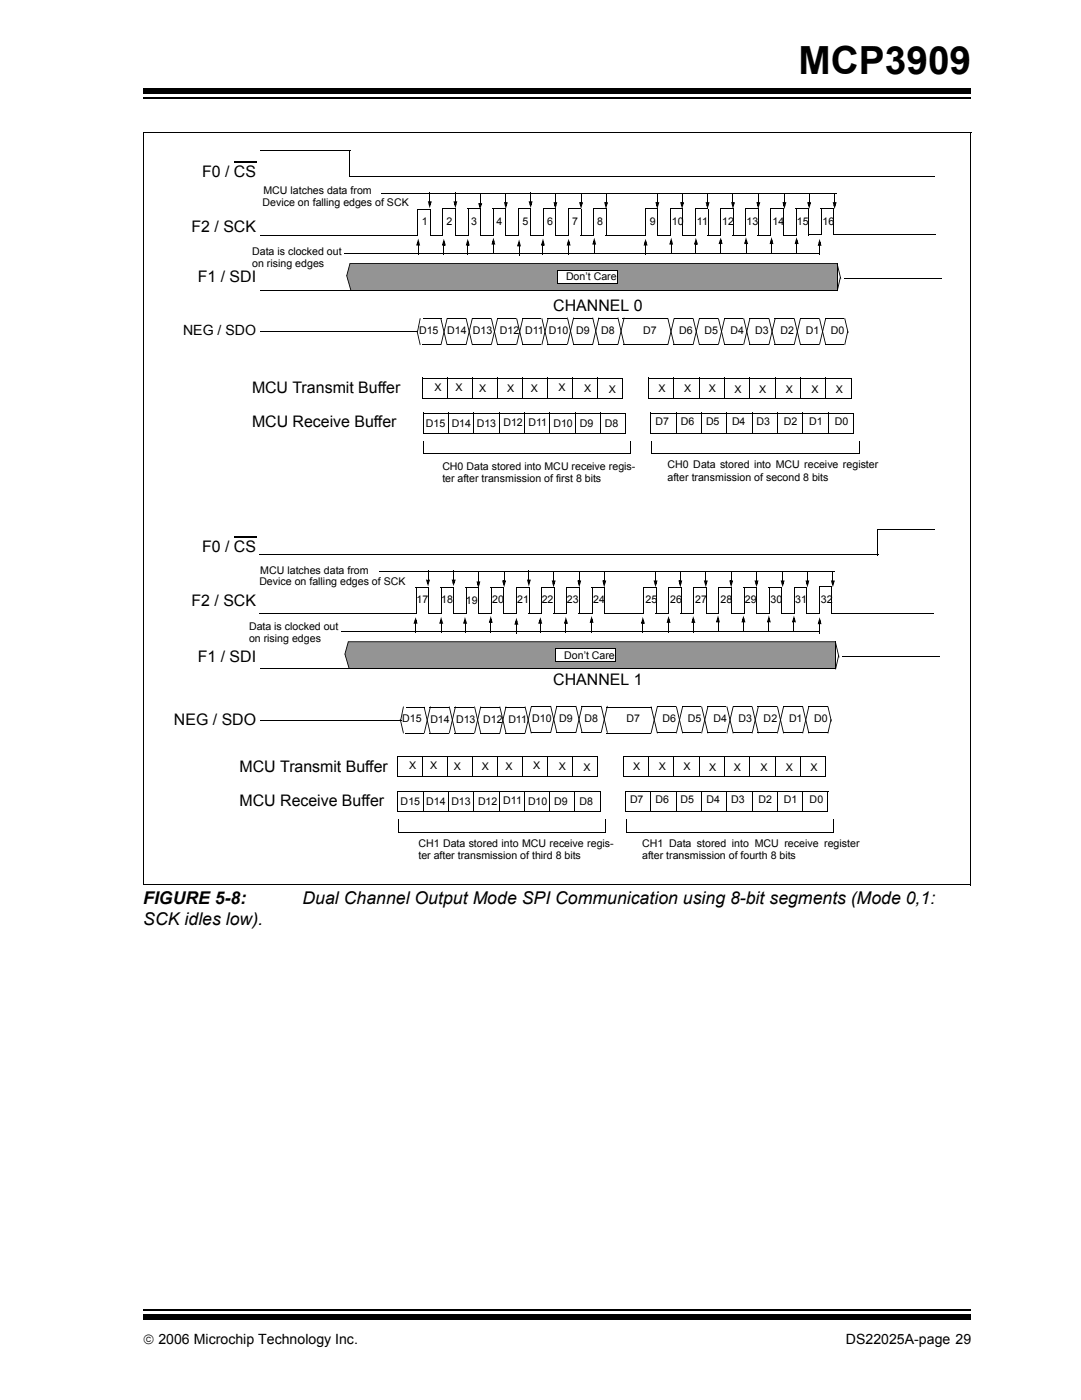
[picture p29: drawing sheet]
<svg xmlns="http://www.w3.org/2000/svg" width="216mm" height="279mm" viewBox="0 0 216 279" stroke-linecap="round" stroke-linejoin="round" font-family="sans-serif">
<defs><g id="words">
<text font-size="7.7" x="159.2" y="14.7">MCP3909</text>
<g font-size="3.5">
<text x="28.6" y="180.4">FIGURE 5-8:</text>
<text x="28.6" y="184.7">SCK idles low).</text>
<text x="60.3" y="180.4">Dual Channel Output Mode SPI Communication using 8-bit segments (Mode 0,1:</text>
</g>
<g font-size="3.2">
<text x="40.3" y="35.4">F0 / CS</text>
<text x="38.2" y="46.2">F2 / SCK</text>
<text x="39.4" y="56.3">F1 / SDI</text>
<text x="110.3" y="62">CHANNEL 0</text>
<text x="50.2" y="78.4">MCU Transmit Buffer</text>
<text x="50.2" y="85.3">MCU Receive Buffer</text>
<text x="40.3" y="110.2">F0 / CS</text>
<text x="38.2" y="120.8">F2 / SCK</text>
<text x="39.4" y="132.2">F1 / SDI</text>
<text x="110.3" y="136.8">CHANNEL 1</text>
<text x="34.7" y="144.6">NEG / SDO</text>
<text x="47.8" y="154">MCU Transmit Buffer</text>
<text x="47.8" y="160.9">MCU Receive Buffer</text>
</g>
<g font-size="2.8">
<text x="36.5" y="66.8">NEG / SDO</text>
<text x="28.6" y="268.1">© 2006 Microchip Technology Inc.</text>
<text x="168.7" y="268.1">DS22025A-page 29</text>
</g>
<g font-size="2.1">
<text x="52.4" y="41">Device on falling edges of SCK</text>
<text x="52.5" y="38.7">MCU latches data from</text>
<text x="84.1" y="44.9">1</text>
<text x="89" y="44.9">2</text>
<text x="94" y="44.9">3</text>
<text x="99" y="44.9">4</text>
<text x="104.2" y="44.9">5</text>
<text x="109.1" y="44.9">6</text>
<text x="114.1" y="44.9">7</text>
<text x="119.1" y="44.9">8</text>
<text x="129.6" y="44.9">9</text>
<text x="134" y="44.9">10</text>
<text x="139" y="44.9">11</text>
<text x="144" y="44.9">12</text>
<text x="148.9" y="44.9">13</text>
<text x="154" y="44.9">14</text>
<text x="158.9" y="44.9">15</text>
<text x="164" y="44.9">16</text>
<text x="50.3" y="50.9">Data is clocked out</text>
<text x="50.3" y="53.3">on rising edges</text>
<text x="112.9" y="55.9">Don’t Care</text>
<text x="83.6" y="66.7">D15</text>
<text x="89.2" y="66.7">D14 D13</text>
<text x="99.7" y="66.7">D12 D11 D10</text>
<text x="114.9" y="66.6">D9</text>
<text x="119.9" y="66.6">D8</text>
<text x="128.3" y="66.7">D7</text>
<text x="135.4" y="66.7">D6</text>
<text x="140.5" y="66.7">D5</text>
<text x="145.7" y="66.7">D4</text>
<text x="150.6" y="66.7">D3</text>
<text x="155.6" y="66.7">D2</text>
<text x="160.7" y="66.7">D1</text>
<text x="165.7" y="66.7">D0</text>
<text x="86.6" y="77.9">X</text>
<text x="90.8" y="78.1">X</text>
<text x="95.5" y="78.1">X</text>
<text x="101.2" y="78.1">X</text>
<text x="105.8" y="78.1">X</text>
<text x="111.4" y="78">X</text>
<text x="116.5" y="78.2">X</text>
<text x="121.4" y="78.4">X</text>
<text x="131.3" y="78.2">X</text>
<text x="136.4" y="78.2">X</text>
<text x="141.4" y="78.2">X</text>
<text x="146.5" y="78.4">X</text>
<text x="151.4" y="78.4">X</text>
<text x="156.7" y="78.4">X</text>
<text x="161.8" y="78.4">X</text>
<text x="166.7" y="78.4">X</text>
<text x="84.9" y="85.2">D15 D14 D13</text>
<text x="100.4" y="85.1">D12</text>
<text x="105.4" y="85">D11</text>
<text x="110.3" y="85.2">D10 D9</text>
<text x="120.6" y="85.2">D8</text>
<text x="130.7" y="84.8">D7</text>
<text x="135.8" y="84.8">D6</text>
<text x="140.8" y="84.8">D5</text>
<text x="146" y="84.8">D4</text>
<text x="150.9" y="84.8">D3</text>
<text x="156.3" y="84.8">D2</text>
<text x="161.3" y="84.8">D1</text>
<text x="166.5" y="84.8">D0</text>
<text x="88.2" y="93.8">CH0 Data stored into MCU receive regis-</text>
<text x="133.1" y="93.5">CH0 Data stored into MCU receive register</text>
<text x="133.1" y="95.9">after transmission of second 8 bits</text>
<text x="88.2" y="96.2">ter after transmission of first 8 bits</text>
<text x="51.7" y="116.8">Device on falling edges of SCK</text>
<text x="51.9" y="114.5">MCU latches data from</text>
<text x="49.7" y="125.8">Data is clocked out</text>
<text x="83" y="120.4">17</text>
<text x="88" y="120.4">18</text>
<text x="92.9" y="120.6">19</text>
<text x="98.1" y="120.4">20</text>
<text x="103.1" y="120.4">21</text>
<text x="108" y="120.4">22</text>
<text x="113" y="120.4">23</text>
<text x="118.3" y="120.4">24</text>
<text x="128.7" y="120.4">25</text>
<text x="133.6" y="120.4">26</text>
<text x="138.6" y="120.4">27</text>
<text x="143.7" y="120.4">28</text>
<text x="148.5" y="120.4">29</text>
<text x="153.7" y="120.4">30</text>
<text x="158.6" y="120.4">31</text>
<text x="163.7" y="120.4">32</text>
<text x="49.7" y="128.2">on rising edges</text>
<text x="112.5" y="131.4">Don’t Care</text>
<text x="80.2" y="144.1">D15</text>
<text x="85.8" y="144.2">D14 D13</text>
<text x="96.3" y="144.2">D12 D11 D10</text>
<text x="111.5" y="144.1">D9</text>
<text x="116.5" y="144.1">D8</text>
<text x="124.9" y="144.1">D7</text>
<text x="132.1" y="144.1">D6</text>
<text x="137.1" y="144.1">D5</text>
<text x="142.3" y="144.1">D4</text>
<text x="147.2" y="144.1">D3</text>
<text x="152.3" y="144.1">D2</text>
<text x="157.3" y="144.1">D1</text>
<text x="162.3" y="144.1">D0</text>
<text x="81.6" y="153.4">X</text>
<text x="85.7" y="153.6">X</text>
<text x="90.5" y="153.6">X</text>
<text x="96.1" y="153.6">X</text>
<text x="100.8" y="153.6">X</text>
<text x="106.3" y="153.5">X</text>
<text x="111.4" y="153.7">X</text>
<text x="116.4" y="153.9">X</text>
<text x="126.2" y="153.7">X</text>
<text x="131.3" y="153.7">X</text>
<text x="136.3" y="153.7">X</text>
<text x="141.4" y="153.9">X</text>
<text x="146.3" y="153.9">X</text>
<text x="151.7" y="153.9">X</text>
<text x="156.7" y="153.9">X</text>
<text x="161.6" y="153.9">X</text>
<text x="79.9" y="160.7">D15 D14 D13</text>
<text x="95.3" y="160.6">D12</text>
<text x="100.3" y="160.5">D11</text>
<text x="105.3" y="160.7">D10 D9</text>
<text x="115.5" y="160.7">D8</text>
<text x="125.6" y="160.3">D7</text>
<text x="130.7" y="160.3">D6</text>
<text x="135.7" y="160.3">D5</text>
<text x="140.9" y="160.3">D4</text>
<text x="145.8" y="160.3">D3</text>
<text x="151.2" y="160.3">D2</text>
<text x="156.3" y="160.3">D1</text>
<text x="161.4" y="160.3">D0</text>
<text x="83.4" y="169">CH1 Data stored into MCU receive regis-</text>
<text x="83.4" y="171.4">ter after transmission of third 8 bits</text>
<text x="128.1" y="169">CH1 Data stored into MCU receive register</text>
<text x="128.1" y="171.4">after transmission of fourth 8 bits</text>
</g>
</g></defs>
<path d="M28.6 261.4h165.1" fill="none" stroke="#000" stroke-width=".36"/>
<path d="M28.6 262.4h165.1v1h-165.1z" fill="#000"/>
<path d="M28.6 17.3h165.1v5.4h-165.1z" fill="#fff"/>
<path d="M28.6 19.6h165.1" fill="none" stroke="#000" stroke-width=".36"/>
<g fill="#000">
<path d="M28.6 17.7h165.1v1h-165.1zM51.8 30l.1 .2zM69.7 30l.2 .1zM69.7 35.1l.1 .2zM83.2 46.9l.1 .2zM83.2 41.7l.2 .1zM85.7 41.7l.1 .1zM85.7 41.7l.2 .1zM88.2 46.8l.1 .2zM88.2 41.7l.2 .1zM90.7 41.6l.1 .2zM90.7 41.7l.2 .1z"/>
<path d="M93.2 46.8l.1 .2zM93.3 41.7l.1 .1zM95.7 41.6l.1 .2zM95.7 41.7l.2 .1zM98.3 46.8v.2zM98.3 41.7l.1 .1zM100.7 41.7l.2 .1zM100.8 41.6v.2zM103.3 46.8v.2zM103.3 41.7l.1 .1zM105.7 41.6l.1 .2zM105.7 41.7l.2 .1z"/>
<path d="M108.3 46.8l.1 .2zM108.3 41.7l.2 .1zM110.8 41.6v.2zM110.8 41.7l.1 .1zM113.3 46.8l.1 .2zM113.3 41.7l.2 .1zM115.8 41.6l.1 .2zM115.8 41.7l.2 .1zM118.3 46.8l.1 .2zM118.3 41.7l.2 .1zM120.7 40.3h.1v.4h-.1zM120.8 38.4h.1v2h-.1z"/>
<path d="M120.8 41.6l.1 .2zM120.8 41.7l.2 .1zM120.5 40.3l.4 .2 .1 .5-.3 .1 .1-.6 .4 .1-.4 .1v-.4h.4l-.4 1.4zM128.6 46.8l.1 .2zM128.6 41.7l.2 .1zM130.9 40.3h.2v.4h-.2zM131 38.4h.1v2h-.1zM131.1 41.7l.1 .1zM130.7 40.3l.4 .2 .1 .5-.3 .1 .2-.6 .3 .1-.3 .1v-.4h.4l-.4 1.4zM131.1 41.6l.1 .2zM133.6 46.8l.1 .2zM133.6 41.7l.2 .1z"/>
<path d="M135.8 40.3h.2v.4h-.2zM135.9 38.4h.2v2h-.2zM135.6 40.3l.4 .2 .2 .5-.4 .1 .2-.6 .3 .1-.3 .1v-.4h.4l-.4 1.4zM136.1 41.6l.1 .2zM136.1 41.7l.1 .1zM138.6 46.8l.1 .2zM138.6 41.7l.2 .1zM138.7 48.7h.2v2h-.2zM138.7 47.5l.5 1.3-.4-.1-.2-.5 .3-.2-.1 .7-.3-.1 .3-.1v.3h-.4zM138.8 48.5h.1v.3h-.1zM140.9 40.3h.2v.4h-.2zM141 38.4h.2v2h-.2z"/>
<path d="M140.7 40.3l.4 .2 .1 .5-.3 .1 .2-.6 .3 .1-.3 .1v-.4h.4l-.4 1.4zM141.1 41.6l.1 .2zM141.1 41.7l.2 .1zM143.6 41.7l.2 .1zM143.7 47.4l.4 1.3-.4-.1-.2-.6 .4-.1-.2 .7-.3-.1 .3-.2v.4h-.4zM143.7 48.3h.1v.4h-.1zM146 40.3h.2v.4h-.2zM146.1 38.4h.1v2h-.1zM145.8 40.3l.4 .2 .1 .5-.3 .1 .1-.6 .4 .1-.3 .1v-.4h.3l-.3 1.4zM148.7 47.3l.5 1.4-.4-.1-.2-.6 .3-.1-.1 .7-.4-.1 .4-.2v.4h-.4zM148.8 48.3h.1v.4h-.1zM151 40.3h.2v.4h-.2z"/>
<path d="M151.1 38.4h.2v2h-.2zM150.8 40.3l.4 .2 .2 .5-.4 .1 .2-.6 .3 .1-.3 .1v-.4h.4l-.4 1.4zM153.8 47.3l.4 1.4-.4-.1-.1-.6 .3-.1-.1 .7-.4-.1 .3-.2v.4h-.3zM153.8 48.3h.2v.4h-.2zM156.3 40.3h.1v.4h-.1zM156.3 38.4h.2v2h-.2zM156 40.3l.4 .2 .2 .5-.4 .1 .2-.6 .3 .1-.3 .1v-.4h.4l-.4 1.4zM158.8 47.3l.5 1.4-.5-.1-.1-.6 .3-.1-.1 .7-.4-.1 .3-.2v.4h-.3zM158.8 48.3h.2v.4h-.2zM161.2 40.3h.2v.4h-.2zM161.3 38.4h.1v2h-.1zM161 40.3l.4 .2 .1 .5-.3 .1 .1-.6 .4 .1-.3 .1v-.4h.3l-.3 1.4z"/>
<path d="M166.3 40.3h.1v.4h-.1zM166.3 38.4h.2v2h-.2zM166 40.3l.4 .2 .2 .5-.4 .1 .2-.6 .4 .1-.4 .1v-.4h.4l-.4 1.4zM87.8 63.6h.2zM87.8 63.7l.2-.1 1.2 5.1-.2 .1zM89 68.8h.2zM92.8 63.5l.2 .1zM92.9 63.6h.1l1.3 5.1-.2 .1zM92.9 68.7l.1 .2zM94.1 68.8h.2zM94.1 63.5l.2 .1zM94.1 63.6h.2l-1.3 5.2-.1-.1z"/>
<path d="M97.9 63.5l.2 .1zM97.9 63.6h.2l1.2 5.1-.2 .1zM97.9 68.7l.1 .2zM99.1 68.8h.2zM99.1 63.5l.2 .1zM99.1 63.6h.2l-1.2 5.2-.2-.1zM102.9 63.5l.2 .1zM102.9 63.6h.2l1.2 5.1-.1 .1zM102.9 68.7l.2 .2zM104.2 68.8h.2zM104.2 63.5l.1 .1zM104.2 63.6h.1l-1.2 5.2-.2-.1z"/>
<path d="M107.9 63.5l.2 .1zM108 63.6h.1l1.3 5.1-.2 .1zM108 68.7l.1 .2zM109.2 68.8h.2zM109.2 63.5l.2 .1zM109.2 63.6h.2l-1.3 5.2-.1-.1zM133.1 63.5l.2 .1zM133.1 63.6h.2l1.2 5.1-.2 .1zM133.1 68.7l.1 .2zM134.3 68.8h.2zM134.3 63.5l.2 .1zM134.3 63.6h.2l-1.2 5.2-.2-.1z"/>
<path d="M138 68.7l.1 .2zM138.1 63.5l.2 .1zM138.1 63.6h.2l1.2 5.1-.1 .1zM138.1 68.7l.2 .2zM139.4 68.8h.2zM139.4 63.5l.1 .1zM139.4 63.6h.1l-1.2 5.2-.2-.1zM143 63.5l.1 .2zM143 68.7l.1 .2zM143.2 63.5l.1 .1zM143.2 63.6h.1l1.3 5.1-.2 .1zM143.2 68.7l.1 .2z"/>
<path d="M144.4 68.8h.2zM144.4 63.5l.2 .1zM144.4 63.6h.2l-1.3 5.2-.1-.1zM148.1 63.5l.1 .2zM148.1 68.7l.1 .2zM148.2 63.5l.2 .1zM148.2 63.6h.2l1.2 5.1-.2 .1zM148.2 68.7l.2 .2zM149.4 68.8h.2zM149.5 63.5l.1 .1zM149.4 63.6h.2l-1.2 5.2-.2-.1zM153.1 63.5l.1 .2z"/>
<path d="M153.1 68.7l.1 .2zM153.2 63.5l.2 .1zM153.2 63.6h.2l1.2 5.1-.1 .1zM153.2 68.7l.2 .2zM154.5 68.8h.2zM154.5 63.5l.1 .1zM154.5 63.6h.1l-1.2 5.2-.2-.1zM158.2 63.5v.2zM158.2 68.7v.2zM158.3 63.5l.2 .1zM158.3 63.6h.2l1.2 5.1-.2 .1zM158.3 68.7l.1 .2z"/>
<path d="M159.5 68.8h.2zM159.5 63.5l.2 .1zM159.5 63.6h.2l-1.2 5.2-.2-.1zM163.3 63.5l.2 .1zM163.3 63.6h.2l1.2 5.1-.2 .1zM163.3 68.7l.2 .2zM164.5 68.8h.2zM164.6 63.5l.1 .1zM164.5 63.6h.2l-1.2 5.2-.2-.1zM168.3 63.5l.2 .1zM168.4 63.6h.1l.7 2.8h-.2zM168.4 68.7l.1 .2z"/>
<path d="M169 66l.1 .1zM169 66.1h.1l-.6 2.7-.1-.1zM169 66.4h.2z"/>
</g>
<g fill="none" stroke="#000" stroke-width=".2">
<path d="M51.9 30.1h18M69.8 30.1v5.2M69.8 35.2h116.5M76 38.5h90.8M51.8 47h31.4M51.8 57.9h18.1M68.7 50.6h94.8M83.2 41.7h2.5M83.3 41.8v5.3M85.7 46.9h2.5M85.8 41.8v5.3M88.2 41.7h2.5"/>
<path d="M88.3 41.8v5.2M90.7 46.9h2.5M90.8 41.8v5.2M93.2 41.7h2.5M93.3 41.8v5.2M95.7 46.9h2.6M95.8 41.8v5.2M98.2 41.7h2.6M98.4 41.8v5.2M100.7 46.9h2.6M100.8 41.8v5.2M103.2 41.7h2.5"/>
<path d="M103.4 41.8v5.2M105.7 46.9h2.6M105.8 41.8v5.2M108.2 41.7h2.6M108.4 41.8v5.2M110.8 46.9h2.5M110.8 41.8v5.2M111.8 52.7h28.7M113.3 41.7h2.5M113.4 41.8v5.2M115.8 46.9h2.5M115.9 41.8v5.2"/>
<path d="M118.3 41.7h2.5M118.4 41.8v5.2M120.7 46.9h7.9M120.9 41.8v5.2M128.6 41.7h2.5M128.7 41.8v5.2M131.1 46.9h2.5M131.1 41.8v5.2M133.6 41.7h2.5M133.7 41.8v5.2M136.1 46.9h2.5M136.2 41.8v5.2"/>
<path d="M138.6 41.7h2.5M138.7 41.8v5.2M141.1 46.9h2.6M141.2 41.8v5.2M143.6 41.7h2.6v5.3M143.7 48.6v2M143.7 41.8v5.2M146.1 46.9h2.6M148.6 41.7h2.6v5.3M148.7 41.7v5.3M148.8 48.6v2M151.1 46.9h2.6"/>
<path d="M153.6 41.7h2.6v5.3M153.7 41.7v5.3M153.8 48.6v2M156.1 46.9h2.6M158.6 41.7h2.6v5.3M158.8 41.7v5.3M158.8 48.6v2M161.1 46.9h2.6M163.6 41.7h2.6M163.7 41.6v5.4M166.2 41.6v5.4M166.3 46.9h20.3"/>
<path d="M51.9 66.2h31.2M89 63.6h3.8M89 68.8h3.8M94.1 63.6h3.8M94.1 68.8h3.8M99.1 63.6h3.8M99.1 68.8h3.8M104.2 63.6h3.7M104.2 68.8h3.7M124.1 63.6h9.2M124.2 68.8h8.9M134.3 63.6h3.8"/>
<path d="M134.3 68.8h3.7M139.4 63.6h3.6M139.4 68.8h3.6M144.4 63.6h3.7M144.4 68.8h3.7M149.4 63.6h3.7M149.4 68.8h3.7M154.5 63.6h3.7M154.5 68.8h3.7M159.5 63.6h3.8M159.5 68.8h3.8M164.5 63.6h3.8"/>
<path d="M164.5 68.8h3.8"/>
</g>
<g fill="#000">
<path d="M120.7 40.5h.3l-.2 .6zM130.9 40.5h.3l-.1 .6zM135.8 40.5h.4l-.2 .6zM138.8 48.1l.1 .5h-.3zM140.9 40.5h.3l-.1 .6zM143.7 48l.1 .5h-.3zM146 40.5h.3l-.1 .6zM148.8 48l.1 .5h-.3zM151 40.5h.4l-.2 .6zM153.8 48l.2 .5h-.3zM156.3 40.5h.3l-.2 .6zM158.8 48l.2 .5h-.3z"/>
<path d="M161.2 40.5h.3l-.1 .6zM166.3 40.5h.3l-.2 .6z"/>
</g>
<path d="M69.8 52.6h97.2v5.3h-97l-.9-2.9z" fill-rule="evenodd" fill="#949494"/>
<path d="M69.7 52.6h.2l-.7 2.5h-.2l.2-.1 .8 2.9v.1l-1-2.9z" fill="#000"/>
<path d="M69.7 52.6h97.3M70 57.9h97M167 52.5v5.4" fill="none" stroke="#000" stroke-width=".2"/>
<path d="M111.1 54h12v2.6h-12z" fill="#fff"/>
<path d="M111 56.6h12.1M111.1 54h12.1M111.1 53.9v2.7M123.1 54v2.7" fill="none" stroke="#000" stroke-width=".2"/>
<path d="M84.3 75.5h5v3.9h-5z" fill="#fff"/>
<path d="M84.2 79.4h5.1M84.3 75.5h5.1M84.3 75.4v4M89.3 75.5v4" fill="none" stroke="#000" stroke-width=".2"/>
<path d="M89.3 75.5h5v3.9h-5z" fill="#fff"/>
<path d="M89.2 79.4h5.1M89.3 75.5h5.1M89.3 75.4v4M94.3 75.5v4" fill="none" stroke="#000" stroke-width=".2"/>
<path d="M94.3 75.5h5v3.9h-5z" fill="#fff"/>
<path d="M94.2 79.4h5.1M94.3 75.5h5.1M94.3 75.4v4M99.3 75.5v4" fill="none" stroke="#000" stroke-width=".2"/>
<path d="M99.3 75.5h4.9v3.9h-4.9z" fill="#fff"/>
<path d="M99.2 79.4h5M99.3 75.5h5M99.3 75.4v4M104.2 75.5v4" fill="none" stroke="#000" stroke-width=".2"/>
<path d="M104.2 75.5h5v3.9h-5z" fill="#fff"/>
<path d="M104.2 79.4h5M104.2 75.5h5.1M104.2 75.4v4M109.2 75.5v4" fill="none" stroke="#000" stroke-width=".2"/>
<path d="M109.2 75.5h5v3.9h-5z" fill="#fff"/>
<path d="M109.2 79.4h5M109.2 75.5h5.1M109.2 75.4v4M114.2 75.5v4" fill="none" stroke="#000" stroke-width=".2"/>
<path d="M114.2 75.5h5v3.9h-5z" fill="#fff"/>
<path d="M114.1 79.4h5.1M114.2 75.4v4M114.2 75.5h5.1M119.2 75.5v4" fill="none" stroke="#000" stroke-width=".2"/>
<path d="M119.2 75.5h5v3.9h-5z" fill="#fff"/>
<path d="M119.1 79.4h5.1M119.2 75.5h5M119.2 75.4v4M124.2 75.5v4" fill="none" stroke="#000" stroke-width=".2"/>
<path d="M129.3 75.5h5.1v3.9h-5.1z" fill="#fff"/>
<path d="M129.2 79.4h5.2M129.3 75.4v4M129.3 75.5h5.2M134.4 75.5v4" fill="none" stroke="#000" stroke-width=".2"/>
<path d="M134.4 75.5h5v3.9h-5z" fill="#fff"/>
<path d="M134.3 79.4h5.1M134.4 75.5h5.1M134.4 75.4v4M139.4 75.5v4" fill="none" stroke="#000" stroke-width=".2"/>
<path d="M139.4 75.5h5.1v3.9h-5.1z" fill="#fff"/>
<path d="M139.3 79.4h5.2M139.4 75.4v4M139.4 75.5h5.1M144.5 75.5v4" fill="none" stroke="#000" stroke-width=".2"/>
<path d="M144.5 75.5h5v3.9h-5z" fill="#fff"/>
<path d="M144.4 79.4h5.1M144.5 75.5h5.1M144.5 75.4v4M149.5 75.5v4" fill="none" stroke="#000" stroke-width=".2"/>
<path d="M149.5 75.5h5.1v3.9h-5.1z" fill="#fff"/>
<path d="M149.4 79.4h5.2M149.5 75.5h5.1M149.5 75.4v4M154.6 75.5v4" fill="none" stroke="#000" stroke-width=".2"/>
<path d="M154.6 75.5h5v3.9h-5z" fill="#fff"/>
<path d="M154.5 79.4h5.1M154.6 75.5h5.1M154.6 75.4v4M159.6 75.5v4" fill="none" stroke="#000" stroke-width=".2"/>
<path d="M159.6 75.5h5.1v3.9h-5.1z" fill="#fff"/>
<path d="M159.5 79.4h5.2M159.6 75.5h5.1M159.6 75.4v4M164.7 75.5v4" fill="none" stroke="#000" stroke-width=".2"/>
<path d="M164.7 75.5h5v3.9h-5z" fill="#fff"/>
<path d="M164.6 79.4h5.1M164.7 75.5h5.1M164.7 75.4v4M169.7 75.5v4" fill="none" stroke="#000" stroke-width=".2"/>
<path d="M84.4 82.5h5v3.9h-5z" fill="#fff"/>
<path d="M84.3 86.4h5.1M84.4 82.5h5.1M84.4 82.4v4M89.4 82.5v4" fill="none" stroke="#000" stroke-width=".2"/>
<path d="M89.4 82.5h5.1v3.9h-5.1z" fill="#fff"/>
<path d="M89.3 86.4h5.2M89.4 82.4v4M89.4 82.5h5.2M94.5 82.5v4" fill="none" stroke="#000" stroke-width=".2"/>
<path d="M94.5 82.5h5v3.9h-5z" fill="#fff"/>
<path d="M94.4 86.4h5.1M94.5 82.4v4M94.5 82.5h5.1M99.5 82.5v4" fill="none" stroke="#000" stroke-width=".2"/>
<path d="M99.5 82.5h5.1v3.9h-5.1z" fill="#fff"/>
<path d="M99.4 86.4h5.2M99.5 82.5h5.1M99.5 82.4v4M104.6 82.5v4" fill="none" stroke="#000" stroke-width=".2"/>
<path d="M104.6 82.5h5v3.9h-5z" fill="#fff"/>
<path d="M104.5 86.4h5.1M104.6 82.5h5.1M104.6 82.4v4M109.6 82.5v4" fill="none" stroke="#000" stroke-width=".2"/>
<path d="M109.6 82.5h5.1v3.9h-5.1z" fill="#fff"/>
<path d="M109.5 86.4h5.2M109.6 82.5h5.1M109.6 82.4v4M114.7 82.5v4" fill="none" stroke="#000" stroke-width=".2"/>
<path d="M114.7 82.5h5v3.9h-5z" fill="#fff"/>
<path d="M114.6 86.4h5.1M114.7 82.5h5.1M114.7 82.4v4M119.7 82.5v4" fill="none" stroke="#000" stroke-width=".2"/>
<path d="M119.7 82.5h5v3.9h-5z" fill="#fff"/>
<path d="M119.6 86.4h5.1M119.7 82.5h5.1M119.7 82.4v4M124.7 82.5v4" fill="none" stroke="#000" stroke-width=".2"/>
<path d="M129.8 82.5h5.1v3.9h-5.1z" fill="#fff"/>
<path d="M129.7 86.4h5.2M129.8 82.4v4M129.8 82.5h5.1M134.9 82.5v4" fill="none" stroke="#000" stroke-width=".2"/>
<path d="M134.9 82.5h5v3.9h-5z" fill="#fff"/>
<path d="M134.8 86.4h5.1M134.9 82.4v4M134.9 82.5h5.1M139.9 82.5v4" fill="none" stroke="#000" stroke-width=".2"/>
<path d="M139.9 82.5h5v3.9h-5z" fill="#fff"/>
<path d="M139.8 86.4h5.1M139.9 82.4v4M139.9 82.5h5.1M144.9 82.5v4" fill="none" stroke="#000" stroke-width=".2"/>
<path d="M144.9 82.5h5.1v3.9h-5.1z" fill="#fff"/>
<path d="M144.9 86.4h5.1M144.9 82.5h5.2M144.9 82.4v4M150 82.5v4" fill="none" stroke="#000" stroke-width=".2"/>
<path d="M150 82.5h5v3.9h-5z" fill="#fff"/>
<path d="M149.9 86.4h5.1M150 82.5h5.1M150 82.4v4M155 82.5v4" fill="none" stroke="#000" stroke-width=".2"/>
<path d="M155 82.5h5.1v3.9h-5.1z" fill="#fff"/>
<path d="M154.9 86.4h5.2M155 82.5h5.2M155 82.4v4M160.1 82.5v4" fill="none" stroke="#000" stroke-width=".2"/>
<path d="M160.1 82.5h5v3.9h-5z" fill="#fff"/>
<path d="M160 86.4h5.1M160.1 82.4v4M160.1 82.5h5.1M165.1 82.5v4" fill="none" stroke="#000" stroke-width=".2"/>
<path d="M165.1 82.5h5.1v3.9h-5.1z" fill="#fff"/>
<g fill="none" stroke="#000" stroke-width=".2">
<path d="M103.5 49.1v2M168.3 55.5h19.4M84.2 68.8h3.7M84.4 63.6h3.6M109.2 63.5h3.8M109.2 68.7h3.8M114.3 63.5h3.8M114.3 68.7h3.8M119.3 63.5h3.8M119.3 68.7h3.8M84.4 88.1v2.5M125.8 88.1v2.5h-41.5"/>
<path d="M129.9 90.6h41.4M129.9 88.1v2.5M165 86.4h5.2M165.1 82.5h5.1M165.1 82.4v4M170.2 82.5v4M171.3 88.1v2.5M51.8 110.7h123.5M75.6 114h90.8M82.8 117.2h2.6v5.4M83 117.2v5.4M87.8 117.2h2.6v5.3"/>
<path d="M88 117.2v5.3M92.9 117.2h2.6v5.3M93 117.2v5.3M97.9 117.2h2.6v5.3M98 117.2v5.3M102.9 117.2h2.6v5.3M103 117.2v5.3M107.9 117.2h2.6v5.3M108 117.2v5.3M112.9 117.2h2.6v5.3M113 117.2v5.3M117.9 117.2h2.6v5.3"/>
<path d="M118 117.2v5.3M128.2 117.2h2.6v5.3M128.3 117.2v5.3M133.2 117.2h2.6v5.3M133.4 117.2v5.3M138.2 117.2h2.6v5.3M138.3 117.2v5.3M143.2 117.2h2.6M143.4 117.2v5.3M145.8 117.3v5.2M148.3 117.2h2.5M148.4 117.3v5.2"/>
<path d="M150.9 117.3v5.2M153.3 117.2h2.5M153.4 117.3v5.2M155.9 117.3v5.2M158.3 117.2h2.5M158.4 117.3v5.2M160.9 117.3v5.2M163.3 117.1h2.5M163.4 117.2v5.3M165.9 117.2v5.3M174.9 105.5v5.3M175.2 105.6h11.3"/>
<path d="M51.8 122.5h31.2M52 133.4h17.5M68.2 126.1h95.3M85.3 122.4h2.6M90.4 122.4h2.6M95.4 122.4h2.6M100.4 122.4h2.6M105.4 122.4h2.6M110.4 122.4h2.6M111.4 128.2h28.8M115.4 122.4h2.6M120.4 122.4h7.9"/>
<path d="M130.7 122.4h2.6M135.7 122.4h2.6M138.2 124.2v2M140.7 122.4h2.6M145.8 122.4h2.5M150.8 122.4h2.5M155.8 122.4h2.5M160.8 122.4h2.5M166 122.3h20.2"/>
</g>
<g fill="#000">
<path d="M83.3 48.9h.2v2h-.2zM83.4 47.6l.4 1.4-.4-.1-.2-.6 .4-.1-.2 .7-.3-.1 .3-.2v.4h-.4zM83.4 48.6h.1v.4h-.1zM85.5 40.2h.2v.3h-.2zM85.6 38.3h.2v2h-.2zM85.3 40.2l.4 .1 .2 .6h-.4l.2-.6 .3 .1-.3 .1v-.3h.4l-.4 1.4zM88.4 48.9h.2v2h-.2zM88.5 47.7l.4 1.3-.4-.1-.2-.6 .4-.1-.2 .7-.3-.1 .3-.2v.4h-.4zM88.5 48.6h.2v.4h-.2zM90.7 40.2h.1v.3h-.1zM90.7 38.3h.2v2h-.2zM90.4 40.2l.4 .1 .2 .6h-.4l.2-.6 .3 .1-.3 .1v-.3h.4l-.4 1.4z"/>
<path d="M93.2 48.9h.1v2h-.1zM93.3 47.7l.4 1.3-.4-.1-.2-.6 .3-.1-.1 .7-.4-.1 .4-.2v.4h-.4zM93.3 48.6h.1v.4h-.1zM95.6 40.5h.1v.4h-.1zM95.7 38.6h.1v2h-.1zM95.4 40.5l.4 .2 .1 .5-.3 .1 .1-.6 .4 .1-.4 .1v-.4h.5l-.5 1.3zM98.3 48.7h.2v2h-.2zM98.4 47.4l.4 1.4-.4-.1-.2-.5 .4-.2-.2 .7-.3-.1 .3-.1v.3h-.4zM98.4 48.5h.1v.3h-.1zM100.7 40.3h.2v.4h-.2zM100.8 38.4h.1v2h-.1zM100.5 40.3l.4 .2 .1 .5-.3 .1 .1-.6 .4 .1-.3 .1v-.4h.3l-.3 1.4z"/>
<path d="M103.5 47.8l.4 1.4-.4-.2-.2-.5 .4-.1-.2 .6-.3-.1 .3-.1v.4h-.4zM103.5 48.8h.2v.4h-.2zM105.6 40.2h.2v.3h-.2zM105.7 38.3h.2v2h-.2zM105.4 40.2l.4 .1 .2 .6-.4 .1 .2-.7 .3 .1-.3 .1v-.3h.4l-.4 1.3zM108.2 48.9h.2v2h-.2zM108.3 47.6l.3 1.4-.4-.1-.1-.6 .3-.1-.1 .7-.4-.1 .4-.2v.4h-.4zM108.3 48.6h.1v.4h-.1zM110.6 40.3h.1v.4h-.1zM110.7 38.4h.1v2h-.1zM110.4 40.3l.4 .2 .1 .5-.3 .1 .1-.6 .4 .1-.4 .1v-.4h.4l-.4 1.4zM113.3 48.9h.2v2h-.2z"/>
<path d="M113.4 47.7l.4 1.3-.4-.1-.2-.6 .3-.1-.1 .7-.3-.1 .3-.2v.4h-.4zM113.4 48.6h.1v.4h-.1zM115.7 40.3h.2v.4h-.2zM115.8 38.4h.2v2h-.2zM115.5 40.3l.4 .2 .1 .5-.3 .1 .1-.6 .4 .1-.3 .1v-.4h.3l-.3 1.4zM118.4 48.7h.2v2h-.2zM118.5 47.4l.4 1.4-.4-.1-.2-.5 .4-.2-.2 .7-.3-.1 .3-.1v.3h-.4zM118.5 48.5h.1v.3h-.1zM128.6 48.9h.2v2h-.2zM128.7 47.7l.4 1.3-.4-.1-.2-.6 .4-.1-.2 .7-.3-.1 .3-.2v.4h-.4zM128.7 48.6h.2v.4h-.2zM133.8 48.7h.1v2h-.1z"/>
<path d="M133.8 47.4l.4 1.4-.4-.1-.1-.5 .3-.2-.1 .7-.4-.1 .3-.1v.3h-.3zM133.8 48.5h.2v.3h-.2zM166.9 52.7l.1 .1zM166.9 52.8h.1l.7 2.8h-.1zM166.9 58l.1 .1zM167.5 55.3l.1 .1zM167.5 55.4h.1l-.6 2.6h-.1zM167.6 55.6l.1 .1zM83.1 66l.1 .1zM83.1 66.1h.1l.7 2.6-.2 .1zM83.1 66.3l.2 .1zM83.7 68.8h.2z"/>
<path d="M83.7 63.5l.2 .1zM83.7 63.6h.2l-.6 2.7h-.2zM87.9 68.7l.1 .2zM89.1 63.5l.1 .1zM89.1 63.6h.1l-1.2 5.2-.1-.1zM113.1 63.4l.1 .1zM113.1 63.5h.1l1.2 5.1-.1 .1zM113.1 68.6l.1 .2zM114.3 68.7h.2zM114.3 63.4l.1 .1zM114.3 63.5h.1l-1.2 5.2-.1-.1zM118.1 63.4l.2 .1z"/>
<path d="M118.1 63.5h.2l1.2 5.1-.2 .1zM118.1 68.6l.2 .2zM119.3 68.7h.2zM119.3 63.4l.2 .1zM119.3 63.5h.2l-1.2 5.2-.2-.1zM123.1 63.4l.2 .1zM123.1 63.5h.2l1.2 5.1-.1 .1zM123.1 68.6l.2 .2zM124.4 68.7h.1zM124.4 63.4l.1 .1zM124.4 63.5h.1l-1.2 5.2-.2-.1zM120.3 115.8h.2v.4h-.2z"/>
<path d="M120.4 113.9h.2v2h-.2zM120.1 115.8l.4 .2 .1 .5-.3 .1 .2-.6 .3 .1-.3 .1v-.4h.4l-.4 1.4zM130.6 115.8h.1v.4h-.1zM130.6 113.9h.2v2h-.2zM130.3 115.8l.4 .2 .2 .5-.3 .1 .1-.6 .3 .1-.3 .1v-.4h.4l-.4 1.4zM135.5 115.8h.2v.4h-.2zM135.6 113.9h.1v2h-.1zM135.3 115.8l.4 .2 .1 .5-.3 .1 .1-.6 .4 .1-.3 .1v-.4h.3l-.3 1.4zM140.6 115.8h.1v.4h-.1zM140.7 113.9h.1v2h-.1zM140.3 115.8l.4 .2 .2 .5-.3 .1 .1-.6 .4 .1-.4 .1v-.4h.4l-.4 1.4zM145.6 115.8h.2v.4h-.2z"/>
<path d="M145.7 113.9h.2v2h-.2zM145.8 117.2l.1 .1zM145.4 115.8l.4 .2 .2 .5-.4 .1 .2-.6 .3 .1-.3 .1v-.4h.4l-.4 1.4zM148.3 117.2l.2 .1zM150.7 115.8h.2v.4h-.2zM150.8 117.1l.1 .2zM150.8 117.2l.1 .1zM150.8 113.9h.1v2h-.1zM150.5 115.8l.4 .2 .1 .5-.3 .1 .1-.6 .4 .1-.3 .1v-.4h.3l-.3 1.4zM153.3 117.2l.2 .1zM155.8 117.1l.1 .2zM155.8 117.2l.2 .1z"/>
<path d="M155.9 115.8h.2v.4h-.2zM156 113.9h.1v2h-.1zM155.7 115.8l.4 .2 .1 .5-.3 .1 .1-.6 .4 .1-.3 .1v-.4h.3l-.3 1.4zM158.3 117.2l.2 .1zM160.8 117.2l.2 .1zM160.8 117.1l.1 .2zM160.8 115.8h.2v.4h-.2zM160.9 113.9h.2v2h-.2zM160.6 115.8l.4 .2 .2 .5-.4 .1 .2-.6 .3 .1-.3 .1v-.4h.4l-.4 1.4zM163.3 117.1l.2 .1zM165.8 117.1l.1 .1zM165.9 115.8h.2v.4h-.2z"/>
<path d="M166 113.9h.2v2h-.2zM165.7 115.8l.4 .2 .1 .5-.3 .1 .2-.6 .3 .1-.3 .1v-.4h.4l-.4 1.4zM51.9 133.3l.1 .2zM126.6 122.3v.2zM138.2 123l.5 1.3-.5-.1-.1-.5 .3-.2-.1 .7-.4-.1 .3-.1v.3h-.3zM138.2 124h.2v.3h-.2zM143.1 124.1h.2v2h-.2zM143.2 122.8l.4 1.4-.4-.1-.2-.6 .3-.1-.1 .7-.4-.1 .4-.2v.4h-.4zM143.2 123.8h.1v.4h-.1zM143.3 122.3v.2zM148.1 124.1h.2v2h-.2zM148.2 122.9l.4 1.3-.4-.1-.1-.6 .3-.1-.1 .7-.4-.1 .3-.2v.4h-.4z"/>
<path d="M148.2 123.8h.2v.4h-.2zM148.3 122.3l.1 .2zM153.2 124.1h.2v2h-.2zM153.3 122.3l.1 .2zM153.3 122.8l.4 1.4-.4-.1-.2-.6 .4-.1-.2 .7-.3-.1 .3-.2v.4h-.4zM153.3 123.8h.2v.4h-.2zM158.2 124.1h.2v2h-.2zM158.3 122.3l.1 .2zM158.3 122.9l.4 1.3-.4-.1-.2-.6 .4-.1-.2 .7-.3-.1 .3-.2v.4h-.4zM158.3 123.8h.2v.4h-.2zM163.3 122.3l.1 .1zM165.9 122.3l.1 .1z"/>
</g>
<g fill="#000">
<path d="M83.4 48.3l.1 .5h-.3zM85.5 40.3h.4l-.2 .6zM88.5 48.3l.2 .5h-.4zM90.7 40.3h.3l-.2 .6zM93.3 48.3l.1 .5h-.3zM95.6 40.7h.3l-.2 .5zM98.4 48.1l.1 .5h-.3zM100.7 40.5h.3l-.1 .6zM103.5 48.5l.2 .5h-.4zM105.6 40.3h.4l-.2 .6zM108.3 48.3l.1 .5h-.3zM110.6 40.5h.3l-.2 .6z"/>
<path d="M113.4 48.3l.1 .5h-.3zM115.7 40.5h.3l-.1 .6zM118.5 48.1l.1 .5h-.3zM128.7 48.3l.2 .5h-.3zM133.8 48.1l.2 .5h-.3zM120.3 116h.3l-.1 .6zM130.6 116h.3l-.2 .6zM135.5 116h.3l-.1 .6zM140.6 116h.3l-.2 .6zM145.6 116h.3l-.1 .6zM150.7 116h.3l-.1 .6zM155.9 116h.3l-.1 .6z"/>
<path d="M160.8 116h.3l-.1 .6zM165.9 116h.3l-.1 .6zM138.2 123.6l.2 .5h-.3zM143.2 123.5l.1 .5h-.3zM148.2 123.5l.2 .5h-.3zM153.3 123.5l.2 .5h-.3zM158.3 123.5l.2 .5h-.3z"/>
</g>
<path d="M69.4 128.1h97.2v5.3h-97l-.8-2.9z" fill-rule="evenodd" fill="#949494"/>
<path d="M69.4 128.1h.1l-.6 2.5h-.2l.2-.1 .8 2.9-.1 .1-.9-2.9z" fill="#000"/>
<path d="M69.4 128.1h97.2M69.6 133.4h97.1M166.6 128v5.4" fill="none" stroke="#000" stroke-width=".2"/>
<path d="M110.7 129.4h12v2.7h-12z" fill="#fff"/>
<path d="M110.6 132.1h12.1M110.7 129.4h12.1M110.7 129.3v2.8M122.7 129.4v2.8" fill="none" stroke="#000" stroke-width=".2"/>
<path d="M79.3 151h5v3.9h-5z" fill="#fff"/>
<path d="M79.2 154.9h5.1M79.3 151h5M79.3 150.9v4M84.3 151v4" fill="none" stroke="#000" stroke-width=".2"/>
<path d="M84.3 151h4.9v3.9h-4.9z" fill="#fff"/>
<path d="M84.2 154.9h5M84.3 150.9v4M84.3 151h5M89.2 151v4" fill="none" stroke="#000" stroke-width=".2"/>
<path d="M89.2 151h5v3.9h-5z" fill="#fff"/>
<path d="M89.2 154.9h5M89.2 150.9v4M89.2 151h5.1M94.2 151v4" fill="none" stroke="#000" stroke-width=".2"/>
<path d="M94.2 151h5v3.9h-5z" fill="#fff"/>
<path d="M94.1 154.9h5.1M94.2 151h5.1M94.2 150.9v4M99.2 151v4" fill="none" stroke="#000" stroke-width=".2"/>
<path d="M99.2 151h5v3.9h-5z" fill="#fff"/>
<path d="M99.1 154.9h5.1M99.2 151h5.1M99.2 150.9v4M104.2 151v4" fill="none" stroke="#000" stroke-width=".2"/>
<path d="M104.2 151h5v3.9h-5z" fill="#fff"/>
<path d="M104.1 154.9h5.1M104.2 150.9v4M104.2 151h5M109.2 151v4" fill="none" stroke="#000" stroke-width=".2"/>
<path d="M109.2 151h4.9v3.9h-4.9z" fill="#fff"/>
<path d="M109.1 154.9h5M109.2 150.9v4M109.2 151h5M114.1 151v4" fill="none" stroke="#000" stroke-width=".2"/>
<path d="M114.1 151h5v3.9h-5z" fill="#fff"/>
<path d="M114 154.9h5.1M114.1 151h5.1M114.1 150.9v4M119.1 151v4" fill="none" stroke="#000" stroke-width=".2"/>
<path d="M124.3 151h5v3.9h-5z" fill="#fff"/>
<path d="M124.2 154.9h5.1M124.3 150.9v4M124.3 151h5.1M129.3 151v4" fill="none" stroke="#000" stroke-width=".2"/>
<path d="M129.3 151h5.1v3.9h-5.1z" fill="#fff"/>
<path d="M129.2 154.9h5.2M129.3 150.9v4M129.3 151h5.2M134.4 151v4" fill="none" stroke="#000" stroke-width=".2"/>
<path d="M134.4 151h5v3.9h-5z" fill="#fff"/>
<path d="M134.3 154.9h5.1M134.4 150.9v4M134.4 151h5.1M139.4 151v4" fill="none" stroke="#000" stroke-width=".2"/>
<path d="M139.4 151h5.1v3.9h-5.1z" fill="#fff"/>
<path d="M139.3 154.9h5.2M139.4 150.9v4M139.4 151h5.1M144.5 151v4" fill="none" stroke="#000" stroke-width=".2"/>
<path d="M144.5 151h5v3.9h-5z" fill="#fff"/>
<path d="M144.4 154.9h5.1M144.5 151h5.1M144.5 150.9v4M149.5 151v4" fill="none" stroke="#000" stroke-width=".2"/>
<path d="M149.5 151h5.1v3.9h-5.1z" fill="#fff"/>
<path d="M149.4 154.9h5.2M149.5 151h5.1M149.5 150.9v4M154.6 151v4" fill="none" stroke="#000" stroke-width=".2"/>
<path d="M154.6 151h5v3.9h-5z" fill="#fff"/>
<path d="M154.5 154.9h5.1M154.6 151h5.1M154.6 150.9v4M159.6 151v4" fill="none" stroke="#000" stroke-width=".2"/>
<path d="M159.6 151h5v3.9h-5z" fill="#fff"/>
<path d="M159.5 154.9h5.1M159.6 151h5.1M159.6 150.9v4M164.6 151v4" fill="none" stroke="#000" stroke-width=".2"/>
<path d="M79.3 158h5.1v3.9h-5.1z" fill="#fff"/>
<path d="M79.3 157.9v4M79.3 158h5.2M84.4 158v4M79.2 161.9h5.2" fill="none" stroke="#000" stroke-width=".2"/>
<path d="M84.4 158h5v3.9h-5z" fill="#fff"/>
<path d="M84.4 158h5.1M84.4 157.9v4M89.4 158v4M84.3 161.9h5.1" fill="none" stroke="#000" stroke-width=".2"/>
<path d="M89.4 158h5.1v3.9h-5.1z" fill="#fff"/>
<path d="M89.4 157.9v4M89.4 158h5.2M94.5 158v4M89.3 161.9h5.2" fill="none" stroke="#000" stroke-width=".2"/>
<path d="M94.5 158h5v3.9h-5z" fill="#fff"/>
<path d="M94.5 157.9v4M94.5 158h5.1M99.5 158v4M94.4 161.9h5.1" fill="none" stroke="#000" stroke-width=".2"/>
<path d="M99.5 158h5v3.9h-5z" fill="#fff"/>
<path d="M99.5 158h5.1M99.5 157.9v4M104.5 158v4M99.4 161.9h5.1" fill="none" stroke="#000" stroke-width=".2"/>
<path d="M104.5 158h5.1v3.9h-5.1z" fill="#fff"/>
<path d="M104.5 158h5.2M104.5 157.9v4M109.6 158v4M104.5 161.9h5.1" fill="none" stroke="#000" stroke-width=".2"/>
<path d="M109.6 158h5v3.9h-5z" fill="#fff"/>
<path d="M109.6 158h5.1M109.6 157.9v4M114.6 158v4M109.5 161.9h5.1" fill="none" stroke="#000" stroke-width=".2"/>
<path d="M114.6 158h5.1v3.9h-5.1z" fill="#fff"/>
<path d="M114.6 158h5.2M114.6 157.9v4M119.7 158v4M114.6 161.9h5.1" fill="none" stroke="#000" stroke-width=".2"/>
<path d="M124.8 158h5v3.9h-5z" fill="#fff"/>
<path d="M124.8 157.9v4M124.8 158h5.1M129.8 158v4M124.7 161.9h5.1" fill="none" stroke="#000" stroke-width=".2"/>
<path d="M129.8 158h5v3.9h-5z" fill="#fff"/>
<path d="M129.8 157.9v4M129.8 158h5.1M134.8 158v4M129.7 161.9h5.1" fill="none" stroke="#000" stroke-width=".2"/>
<path d="M134.8 158h5.1v3.9h-5.1z" fill="#fff"/>
<path d="M134.8 157.9v4M134.8 158h5.2M139.9 158v4M134.7 161.9h5.2" fill="none" stroke="#000" stroke-width=".2"/>
<path d="M139.9 158h5v3.9h-5z" fill="#fff"/>
<path d="M139.9 157.9v4M139.9 158h5.1M144.9 158v4M139.8 161.9h5.1" fill="none" stroke="#000" stroke-width=".2"/>
<path d="M144.9 158h5.1v3.9h-5.1z" fill="#fff"/>
<path d="M144.9 157.9v4M144.9 158h5.2M150 158v4M144.8 161.9h5.2" fill="none" stroke="#000" stroke-width=".2"/>
<path d="M150 158h5v3.9h-5z" fill="#fff"/>
<path d="M150 157.9v4M150 158h5.1M155 158v4M149.9 161.9h5.1" fill="none" stroke="#000" stroke-width=".2"/>
<path d="M155 158h5.1v3.9h-5.1z" fill="#fff"/>
<path d="M155 158h5.1M155 157.9v4M160.1 158v4M154.9 161.9h5.2" fill="none" stroke="#000" stroke-width=".2"/>
<path d="M160.1 158h5v3.9h-5z" fill="#fff"/>
<g fill="none" stroke="#000" stroke-width=".2">
<path d="M28.7 26.5h165M28.7 26.5v150.1M193.6 26.5v150.2M97.9 124.2v2M118 124.2v2M133.3 124.2v2M167.9 131h19.4M51.9 143.7h28.2M80.9 146.3h3.6M81 141.1h3.7M85.7 146.3h3.8M85.7 141.1h3.8"/>
<path d="M90.7 146.3h3.8M90.7 141.1h3.8M95.8 146.3h3.7M95.8 141.1h3.7M100.8 146.3h3.7M100.8 141.1h3.7M105.9 141h3.8M105.9 146.2h3.8M110.9 141h3.8M110.9 146.2h3.8M116 141h3.8M116 146.2h3.8"/>
<path d="M120.8 141.1h9.1M120.9 146.3h8.9M131 146.3h3.7M131 141.1h3.7M136 146.3h3.8M136 141.1h3.8M141.1 146.3h3.7M141.1 141.1h3.7M146.1 146.3h3.8M146.1 141.1h3.8M151.1 146.3h3.8M151.1 141.1h3.8"/>
<path d="M156.1 146.3h3.8M156.1 141.1h3.8M160.1 158h5.1M160.1 157.9v4M161.2 146.3h3.8M161.2 141.1h3.8M165.1 158v4M28.6 176.6h165M79.4 163.6v2.5M120.8 163.6l-.1 2.5h-41.4M124.9 163.6v2.5M160 161.9h5.1"/>
<path d="M166.3 163.6l-.1 2.5h-41.4"/>
</g>
<g fill="#000">
<path d="M163.3 49h.2v2h-.2zM163.4 47.7l.4 1.4-.4-.2-.1-.5 .3-.1-.2 .6h-.3l.3-.2v.4h-.4zM163.4 48.7h.2v.4h-.2zM85.2 115.7h.1v.3h-.1zM85.3 113.8h.1v2h-.1zM84.9 115.7l.4 .1 .2 .5-.3 .1 .1-.6 .4 .1-.4 .1v-.3h.4l-.3 1.3zM90.3 115.7h.1v.3h-.1zM90.4 113.8h.1v2h-.1zM90.1 115.7l.4 .1 .1 .5-.3 .1 .1-.6 .4 .1-.4 .1v-.3h.5l-.5 1.3zM95.2 116h.2v.4h-.2zM95.3 114.1h.2v2h-.2zM95 116l.4 .2 .2 .5-.4 .1 .2-.6 .3 .1-.3 .1v-.4h.4l-.4 1.4z"/>
<path d="M100.4 115.8h.1v.4h-.1zM100.4 113.9h.2v2h-.2zM100.1 115.8l.4 .2 .2 .5-.3 .1 .1-.6 .3 .1-.3 .1v-.4h.4l-.4 1.4zM105.3 115.7h.2v.3h-.2zM105.4 115.7l.1 .1zM105.4 113.8h.1v1.9h-.1zM105.1 115.7l.4 .1 .1 .5-.3 .1 .1-.6 .4 .1-.3 .1v-.3h.3l-.3 1.4zM110.2 115.8h.2v.4h-.2zM110.3 113.9h.2v2h-.2zM110 115.8l.4 .2 .2 .5-.4 .1 .2-.6 .3 .1-.3 .1v-.4h.4l-.4 1.4zM115.4 115.8h.1v.4h-.1zM115.4 113.9h.2v2h-.2z"/>
<path d="M115.1 115.8l.4 .2 .2 .5-.4 .1 .2-.6 .3 .1-.3 .1v-.4h.4l-.4 1.4zM82.8 124.4h.2v2h-.2zM82.9 123.2l.3 1.3-.4-.1-.1-.6 .3-.1-.1 .7-.4-.2 .4-.1v.4h-.5zM82.9 124.1h.1v.4h-.1zM87.9 124.4h.2v2h-.2zM87.9 123.1l.5 1.4-.4-.1-.2-.6 .3-.1-.1 .7-.3-.2 .3-.1v.4h-.4zM88 124.1h.1v.4h-.1zM92.6 124.4h.2v2h-.2zM92.7 123.1l.5 1.4-.5-.1-.1-.6 .3-.1-.1 .7-.4-.2 .3-.1v.4h-.3zM92.7 124.1h.2v.4h-.2zM97.9 122.9l.3 1.4-.4-.1-.1-.5 .3-.2-.1 .7-.4-.1 .4-.1v.3h-.4zM97.9 124h.1v.3h-.1z"/>
<path d="M102.9 124.6h.2v2h-.2zM103 123.3l.4 1.4-.4-.2-.2-.5 .3-.1-.1 .6-.4-.1 .4-.1v.4h-.4zM103 124.3h.1v.4h-.1zM107.7 124.4h.1v2h-.1zM107.8 123.2l.3 1.3-.4-.1-.1-.6 .3-.1-.2 .7-.3-.2 .3-.1v.4h-.4zM107.7 124.1h.2v.4h-.2zM112.8 124.4h.1v2h-.1zM112.8 123.1l.5 1.4-.5-.1-.1-.6 .3-.1-.1 .7-.4-.2 .3-.1v.4h-.3zM112.8 124.1h.2v.4h-.2zM118 122.9l.3 1.4-.4-.1-.1-.5 .3-.2-.1 .7-.4-.1 .4-.1v.3h-.4zM118 124h.1v.3h-.1zM128.1 124.4h.2v2h-.2z"/>
<path d="M128.2 123.1l.4 1.4-.4-.1-.2-.6 .4-.1-.2 .7-.3-.2 .3-.1v.4h-.4zM128.2 124.1h.2v.4h-.2zM133.3 122.9l.4 1.4-.4-.1-.2-.5 .4-.2-.2 .7-.3-.1 .3-.1v.3h-.4zM133.3 124h.2v.3h-.2zM163.3 124.5h.2v2h-.2zM163.4 123.2l.4 1.4-.4-.2-.1-.5 .3-.1-.2 .6h-.3l.3-.2v.4h-.4zM163.4 124.2h.2v.4h-.2zM166.5 128.2l.2 .1zM166.5 128.3h.2l.7 2.8h-.2zM166.5 133.5l.2 .1zM167.2 130.7l.1 .2zM167.1 130.8l.2 .1-.6 2.6h-.2z"/>
<path d="M167.2 131.1l.2 .1zM51.8 143.7l.1 .1zM79.7 143.5l.2 .1zM79.7 143.6h.2l.6 2.6-.2 .1zM79.8 143.8l.1 .1zM80.3 146.3h.2zM80.4 141l.1 .1zM80.3 141.1h.2l-.5 2.7h-.2zM84.5 141.1h.2zM84.5 141.2l.2-.1 1.2 5.1-.2 .1zM84.5 146.2l.2 .2zM85.7 146.3h.2z"/>
<path d="M85.7 141l.2 .1zM85.7 141.1h.2l-1.2 5.2-.2-.1zM89.5 141l.2 .1zM89.5 141.1h.2l1.2 5.1-.2 .1zM89.5 146.2l.2 .2zM90.7 146.3h.2zM90.7 141l.2 .1zM90.7 141.1h.2l-1.2 5.2-.2-.1zM94.5 141l.2 .1zM94.6 141.1h.1l1.2 5.1-.1 .1zM94.6 146.2l.1 .2zM95.8 146.3h.1z"/>
<path d="M95.8 141l.1 .1zM95.8 141.1h.1l-1.2 5.2-.1-.1zM99.6 141l.2 .1zM99.6 141.1h.2l1.2 5.1-.2 .1zM99.6 146.2l.1 .2zM100.8 146.3h.2zM100.8 141l.2 .1zM100.8 141.1h.2l-1.2 5.2-.2-.1zM104.5 141l.1 .2zM104.5 146.2l.1 .2zM104.6 141l.2 .1zM104.6 141.1h.2l1.2 5.1-.2 .1z"/>
<path d="M104.6 146.2l.2 .2zM105.8 146.3h.2zM105.9 141l.1 .1zM105.8 141.1h.2l-1.2 5.2-.2-.1zM109.7 140.9h.2zM109.7 141l.2-.1 1.2 5.2-.2 .1zM109.7 146.1l.2 .2zM110.9 146.2h.2zM111 140.9l.1 .1zM110.9 140.9l.2 .1-1.2 5.2-.2-.1zM114.7 140.9h.2zM114.8 141l.1-.1 1.2 5.2-.1 .1z"/>
<path d="M114.8 146.1l.1 .2zM116 146.2h.2zM116 140.9l.1 .1zM116 140.9l.1 .1-1.2 5.2-.1-.1zM119.8 140.9h.2zM119.8 141l.2-.1 1.2 5.2-.2 .1zM119.8 146.1l.2 .2zM121 146.2h.2zM121 140.9l.2 .1zM121 140.9l.2 .1-1.2 5.2-.2-.1zM129.7 141l.2 .1zM129.8 141.1h.1l1.2 5.1-.1 .1z"/>
<path d="M129.8 146.2l.1 .2zM131 146.3h.2zM131 141l.1 .1zM131 141.1h.1l-1.2 5.2-.1-.1zM134.8 141l.2 .1zM134.8 141.1h.2l1.2 5.1-.2 .1zM134.8 146.2l.1 .2zM136 146.3h.2zM136 141l.2 .1zM136 141.1h.2l-1.2 5.2-.2-.1zM139.8 141l.2 .1zM139.8 141.1h.2l1.2 5.1-.1 .1z"/>
<path d="M139.8 146.2l.2 .2zM141.1 146.3h.1zM141.1 141l.1 .1zM141.1 141.1h.1l-1.2 5.2-.2-.1zM144.8 141l.2 .1zM144.9 141.1h.1l1.3 5.1-.2 .1zM144.9 146.2l.1 .2zM146.1 146.3h.2zM146.1 141l.2 .1zM146.1 141.1h.2l-1.3 5.2-.1-.1zM149.9 141l.2 .1zM149.9 141.1h.2l1.2 5.1-.2 .1z"/>
<path d="M149.9 146.2l.2 .2zM151.1 146.3h.2zM151.1 141l.2 .1zM151.1 141.1h.2l-1.2 5.2-.2-.1zM154.9 141l.2 .1zM154.9 141.1h.2l1.2 5.1-.2 .1zM154.9 146.2l.2 .2zM156.1 146.3h.2zM156.2 141l.1 .1zM156.1 141.1h.2l-1.2 5.2-.2-.1zM160 141l.1 .1zM160 141.1h.1l1.3 5.1-.2 .1z"/>
<path d="M160 146.2l.1 .2zM161.2 146.3h.2zM161.2 141l.2 .1zM161.2 141.1h.2l-1.3 5.2-.1-.1zM165 141l.2 .1zM165 141.1h.2l.6 2.8h-.1zM165 146.2l.2 .2zM165.6 143.5l.2 .1zM165.6 143.6h.2l-.6 2.7-.2-.1zM165.7 143.9l.2 .1z"/>
</g>
<g fill="#000">
<path d="M163.4 48.3l.2 .6h-.3zM85.2 115.8h.3l-.2 .6zM90.3 115.8h.3l-.2 .6zM95.2 116.2h.3l-.1 .5zM100.4 116h.3l-.2 .6zM105.3 115.8h.3l-.1 .6zM110.2 116h.4l-.2 .6zM115.4 116h.3l-.2 .6zM82.9 123.8l.1 .5h-.3zM88 123.8l.1 .5h-.3zM92.7 123.8l.2 .5h-.3zM97.9 123.6l.1 .5h-.3z"/>
<path d="M103 124l.1 .5h-.3zM107.7 123.8l.2 .5h-.3zM112.8 123.8l.2 .5h-.3zM118 123.6l.1 .5h-.3zM128.2 123.8l.2 .5h-.4zM133.3 123.6l.2 .5h-.3zM163.4 123.8l.2 .6h-.3z"/>
</g>
<path d="M46.7 32.4h4.4M46.7 107.2h4.4" fill="none" stroke="#000" stroke-width=".23"/>
<use href="#words"/>
</svg>
